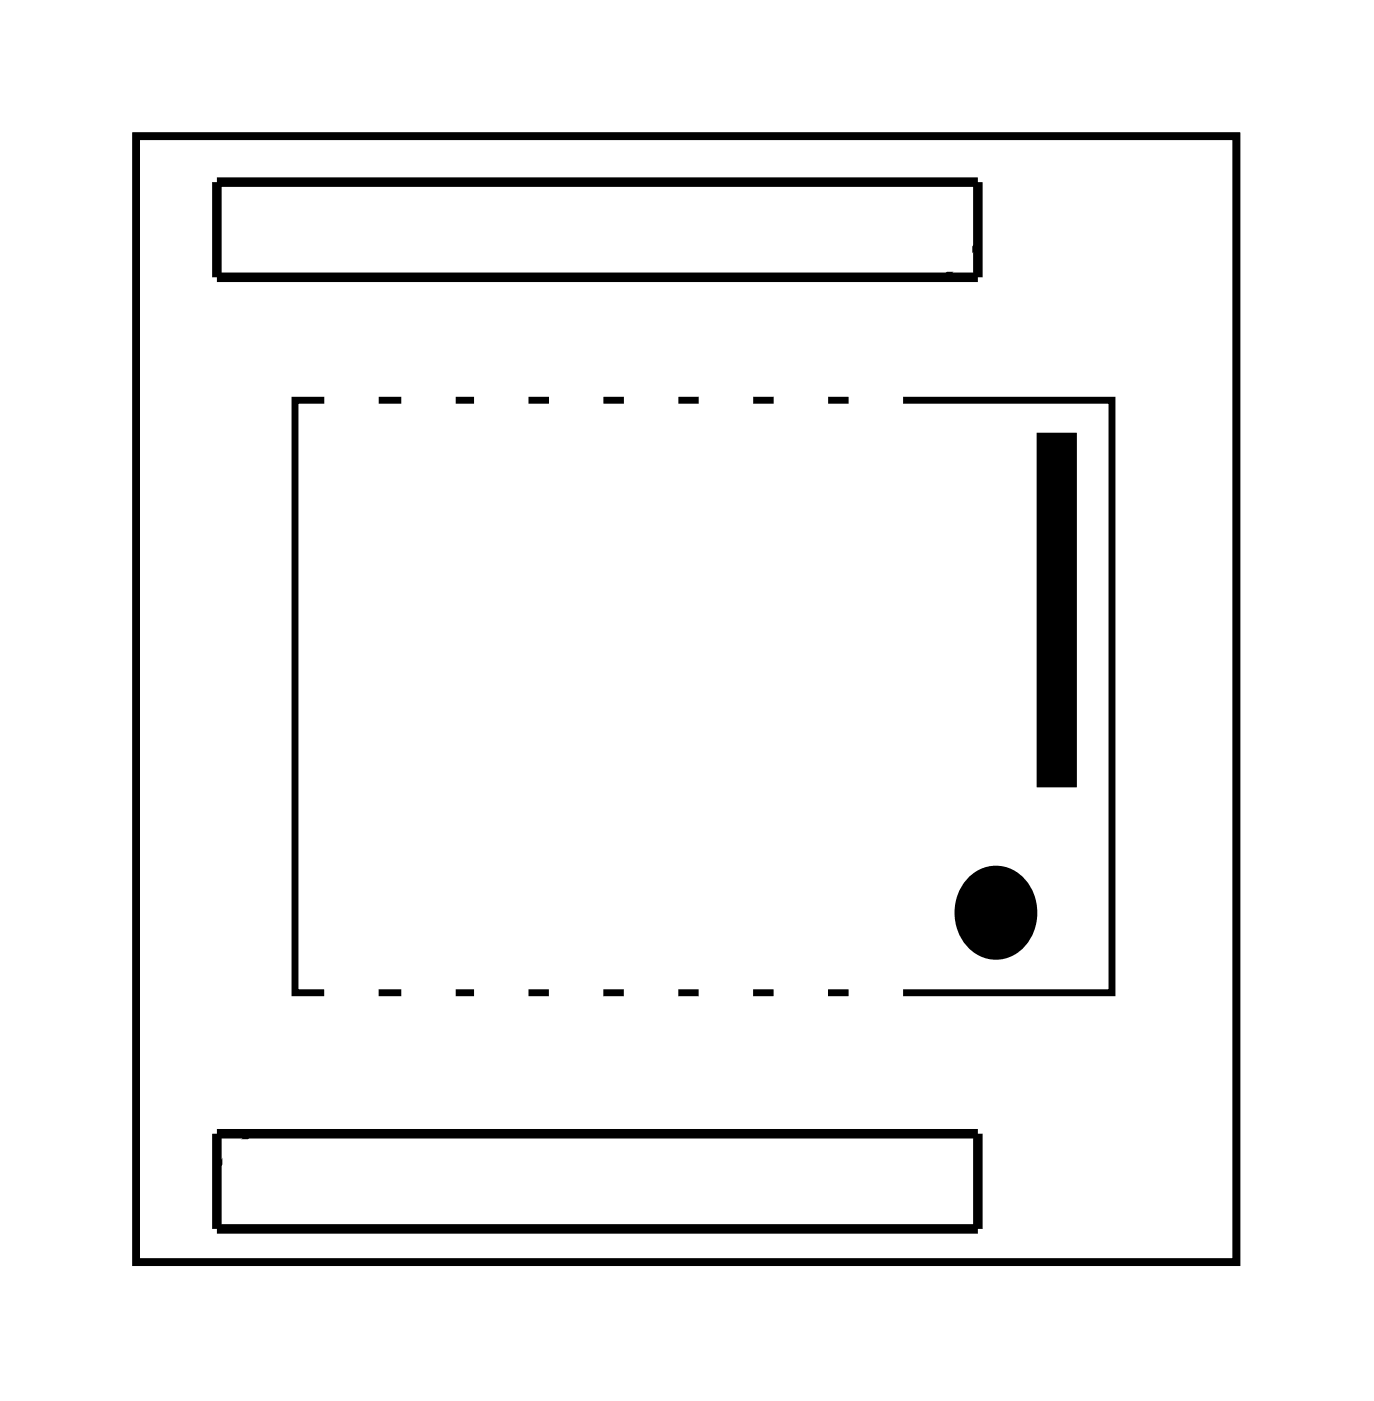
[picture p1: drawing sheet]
<svg xmlns="http://www.w3.org/2000/svg" width="37mm" height="37mm" viewBox="0 0 37 37" stroke-linecap="round" stroke-linejoin="round" font-family="sans-serif">
<path d="M3.6 3.6h29.4v30.1h-29.4z" fill="none" stroke="#000" stroke-width=".2"/>
<path d="M3.6 3.6h29.4v30.1h-29.4z" fill="none" stroke="#000" stroke-width=".03"/>
<path d="M5.8 4.9h20.3v2.5h-20.3zM5.8 30.3h20.3v2.5h-20.3z" fill="none" stroke="#000" stroke-width=".25"/>
<path d="M26.1 6.5l-.9 .9M6.7 30.3l-.9 .9" fill="none" stroke="#000" stroke-width=".13"/>
<g fill="#000">
<path d="M27.7 11.6h1v9.4h-1z"/>
<path d="M27.7 11.6v9.4h1.1v-9.4zM27.7 11.6h1v9.4h-1z"/>
</g>
<path d="M26 23.5a1.02 1.02 0 0 1 1.2 0 1.02 1.02 0 0 1 .3 1.2 .97 .97 0 0 1-1.1 .8 .97 .97 0 0 1-.8-1.1l.1-.4z" fill-rule="evenodd" fill="#000"/>
<path d="M26 23.5a1.02 1.02 0 0 1 1.2 0 1.02 1.02 0 0 1 .3 1.2 .97 .97 0 0 1-1.1 .8 .97 .97 0 0 1-.8-1.1l.1-.4z" fill="none" stroke="#000" stroke-width=".26"/>
<path d="M7.9 10.7h21.8v15.8h-21.8z" fill="none" stroke="#000" stroke-width=".18"/>
<path d="M22.8 25.3h1.2v2.3h-1.2zM23.1 25.9a.31 .31 0 0 0 .6 0 .31 .31 0 0 0-.6 0z" fill="#fff"/>
<g fill="none" stroke="#fff" stroke-width=".25">
<path d="M22.8 25.3h1.2v2.3h-1.2z"/>
<circle cx="23.4" cy="25.9" r=".31"/>
</g>
<path d="M20.8 25.3h1.2v2.3h-1.2zM21.1 25.9a.31 .31 0 0 0 .6 0 .31 .31 0 0 0-.6 0z" fill="#fff"/>
<g fill="none" stroke="#fff" stroke-width=".25">
<path d="M20.8 25.3h1.2v2.3h-1.2z"/>
<circle cx="21.4" cy="25.9" r=".31"/>
</g>
<path d="M18.8 25.3h1.2v2.3h-1.2zM19.1 25.9a.31 .31 0 0 0 .6 0 .31 .31 0 0 0-.6 0z" fill="#fff"/>
<g fill="none" stroke="#fff" stroke-width=".25">
<path d="M18.8 25.3h1.2v2.3h-1.2z"/>
<circle cx="19.4" cy="25.9" r=".31"/>
</g>
<path d="M16.8 25.3h1.2v2.3h-1.2zM17.1 25.9a.31 .31 0 0 0 .6 0 .31 .31 0 0 0-.6 0z" fill="#fff"/>
<g fill="none" stroke="#fff" stroke-width=".25">
<path d="M16.8 25.3h1.2v2.3h-1.2z"/>
<circle cx="17.4" cy="25.9" r=".31"/>
</g>
<path d="M14.8 25.3h1.2v2.3h-1.2zM15.1 25.9a.31 .31 0 0 0 .6 0 .31 .31 0 0 0-.6 0z" fill="#fff"/>
<g fill="none" stroke="#fff" stroke-width=".25">
<path d="M14.8 25.3h1.2v2.3h-1.2z"/>
<circle cx="15.4" cy="25.9" r=".31"/>
</g>
<path d="M12.8 25.3h1.2v2.3h-1.2zM13.1 25.9a.31 .31 0 0 0 .6 0 .31 .31 0 0 0-.6 0z" fill="#fff"/>
<g fill="none" stroke="#fff" stroke-width=".25">
<path d="M12.8 25.3h1.2v2.3h-1.2z"/>
<circle cx="13.4" cy="25.9" r=".31"/>
</g>
<path d="M10.8 25.3h1.2v2.3h-1.2zM11.1 25.9a.35 .35 0 0 0 .7 0 .35 .35 0 0 0-.7 0z" fill="#fff"/>
<g fill="none" stroke="#fff" stroke-width=".25">
<path d="M10.8 25.3h1.2v2.3h-1.2z"/>
<circle cx="11.4" cy="25.9" r=".31"/>
</g>
<path d="M22.8 9.6h1.2v2.2h-1.2zM23.1 11.3a.31 .31 0 0 0 .6 0 .31 .31 0 0 0-.6 0z" fill="#fff"/>
<g fill="none" stroke="#fff" stroke-width=".25">
<path d="M22.8 9.6h1.2v2.2h-1.2z"/>
<circle cx="23.4" cy="11.3" r=".31"/>
</g>
<path d="M20.8 9.6h1.2v2.2h-1.2zM21.1 11.3a.31 .31 0 0 0 .6 0 .31 .31 0 0 0-.6 0z" fill="#fff"/>
<g fill="none" stroke="#fff" stroke-width=".25">
<path d="M20.8 9.6h1.2v2.2h-1.2z"/>
<circle cx="21.4" cy="11.3" r=".31"/>
</g>
<path d="M18.8 9.6h1.2v2.2h-1.2zM19.1 11.3a.31 .31 0 0 0 .6 0 .31 .31 0 0 0-.6 0z" fill="#fff"/>
<g fill="none" stroke="#fff" stroke-width=".25">
<path d="M18.8 9.6h1.2v2.2h-1.2z"/>
<circle cx="19.4" cy="11.3" r=".31"/>
</g>
<path d="M16.8 9.6h1.2v2.2h-1.2zM17.1 11.3a.31 .31 0 0 0 .6 0 .31 .31 0 0 0-.6 0z" fill="#fff"/>
<g fill="none" stroke="#fff" stroke-width=".25">
<path d="M16.8 9.6h1.2v2.2h-1.2z"/>
<circle cx="17.4" cy="11.3" r=".31"/>
</g>
<path d="M14.8 9.6h1.2v2.2h-1.2zM15.1 11.3a.31 .31 0 0 0 .6 0 .31 .31 0 0 0-.6 0z" fill="#fff"/>
<g fill="none" stroke="#fff" stroke-width=".25">
<path d="M14.8 9.6h1.2v2.2h-1.2z"/>
<circle cx="15.4" cy="11.3" r=".31"/>
</g>
<path d="M12.8 9.6h1.2v2.2h-1.2zM13.1 11.3a.31 .31 0 0 0 .6 0 .31 .31 0 0 0-.6 0z" fill="#fff"/>
<g fill="none" stroke="#fff" stroke-width=".25">
<path d="M12.8 9.6h1.2v2.2h-1.2z"/>
<circle cx="13.4" cy="11.3" r=".31"/>
</g>
<path d="M10.8 9.6h1.2v2.2h-1.2zM11.1 11.3a.35 .35 0 0 0 .7 0 .35 .35 0 0 0-.7 0z" fill="#fff"/>
<g fill="none" stroke="#fff" stroke-width=".25">
<path d="M10.8 9.6h1.2v2.2h-1.2z"/>
<circle cx="11.4" cy="11.3" r=".31"/>
</g>
<path d="M8.8 9.6h1.2v2.2h-1.2zM9.1 11.3a.31 .31 0 0 0 .6 0 .31 .31 0 0 0-.6 0z" fill="#fff"/>
<g fill="none" stroke="#fff" stroke-width=".25">
<path d="M8.8 9.6h1.2v2.2h-1.2z"/>
<circle cx="9.4" cy="11.3" r=".31"/>
</g>
<path d="M8.8 25.3h1.2v2.3h-1.2zM9.1 25.9a.31 .31 0 0 0 .6 0 .31 .31 0 0 0-.6 0z" fill="#fff"/>
<g fill="none" stroke="#fff" stroke-width=".25">
<path d="M8.8 25.3h1.2v2.3h-1.2z"/>
<circle cx="9.4" cy="25.9" r=".31"/>
</g>
<path d="M24.1 5.4h1.5v1.5h-1.5z" fill="#fff"/>
<path d="M24.1 5.4h1.5v1.5h-1.5z" fill="none" stroke="#fff" stroke-width=".76" stroke-linecap="butt"/>
<circle cx="24.8" cy="6.1" r=".74" fill="#fff"/>
<circle cx="24.8" cy="6.1" r=".74" fill="none" stroke="#fff" stroke-width=".76" stroke-linecap="butt"/>
<circle cx="22.3" cy="6.1" r=".74" fill="#fff"/>
<circle cx="22.3" cy="6.1" r=".74" fill="none" stroke="#fff" stroke-width=".76" stroke-linecap="butt"/>
<circle cx="19.8" cy="6.1" r=".74" fill="#fff"/>
<circle cx="19.8" cy="6.1" r=".74" fill="none" stroke="#fff" stroke-width=".76" stroke-linecap="butt"/>
<circle cx="17.2" cy="6.1" r=".74" fill="#fff"/>
<circle cx="17.2" cy="6.1" r=".74" fill="none" stroke="#fff" stroke-width=".76" stroke-linecap="butt"/>
<circle cx="14.7" cy="6.1" r=".74" fill="#fff"/>
<circle cx="14.7" cy="6.1" r=".74" fill="none" stroke="#fff" stroke-width=".76" stroke-linecap="butt"/>
<circle cx="12.1" cy="6.1" r=".74" fill="#fff"/>
<circle cx="12.1" cy="6.1" r=".74" fill="none" stroke="#fff" stroke-width=".76" stroke-linecap="butt"/>
<circle cx="9.6" cy="6.1" r=".74" fill="#fff"/>
<circle cx="9.6" cy="6.1" r=".74" fill="none" stroke="#fff" stroke-width=".76" stroke-linecap="butt"/>
<circle cx="7.1" cy="6.1" r=".74" fill="#fff"/>
<circle cx="7.1" cy="6.1" r=".74" fill="none" stroke="#fff" stroke-width=".76" stroke-linecap="butt"/>
<path d="M24.1 5.4h1.5v1.5h-1.5z" fill="#fff"/>
<path d="M24.1 5.4h1.5v1.5h-1.5z" fill="none" stroke="#fff" stroke-width=".76" stroke-linecap="butt"/>
<circle cx="24.8" cy="6.1" r=".74" fill="#fff"/>
<circle cx="24.8" cy="6.1" r=".74" fill="none" stroke="#fff" stroke-width=".76" stroke-linecap="butt"/>
<circle cx="22.3" cy="6.1" r=".74" fill="#fff"/>
<circle cx="22.3" cy="6.1" r=".74" fill="none" stroke="#fff" stroke-width=".76" stroke-linecap="butt"/>
<circle cx="19.8" cy="6.1" r=".74" fill="#fff"/>
<circle cx="19.8" cy="6.1" r=".74" fill="none" stroke="#fff" stroke-width=".76" stroke-linecap="butt"/>
<circle cx="17.2" cy="6.1" r=".74" fill="#fff"/>
<circle cx="17.2" cy="6.1" r=".74" fill="none" stroke="#fff" stroke-width=".76" stroke-linecap="butt"/>
<circle cx="14.7" cy="6.1" r=".74" fill="#fff"/>
<circle cx="14.7" cy="6.1" r=".74" fill="none" stroke="#fff" stroke-width=".76" stroke-linecap="butt"/>
<circle cx="12.1" cy="6.1" r=".74" fill="#fff"/>
<circle cx="12.1" cy="6.1" r=".74" fill="none" stroke="#fff" stroke-width=".76" stroke-linecap="butt"/>
<circle cx="9.6" cy="6.1" r=".74" fill="#fff"/>
<circle cx="9.6" cy="6.1" r=".74" fill="none" stroke="#fff" stroke-width=".76" stroke-linecap="butt"/>
<circle cx="7.1" cy="6.1" r=".74" fill="#fff"/>
<circle cx="7.1" cy="6.1" r=".74" fill="none" stroke="#fff" stroke-width=".76" stroke-linecap="butt"/>
<path d="M6.3 30.8h1.5v1.5h-1.5z" fill="#fff"/>
<path d="M6.3 30.8h1.5v1.5h-1.5z" fill="none" stroke="#fff" stroke-width=".76" stroke-linecap="butt"/>
<circle cx="7.1" cy="31.5" r=".74" fill="#fff"/>
<circle cx="7.1" cy="31.5" r=".74" fill="none" stroke="#fff" stroke-width=".76" stroke-linecap="butt"/>
<circle cx="9.6" cy="31.5" r=".74" fill="#fff"/>
<circle cx="9.6" cy="31.5" r=".74" fill="none" stroke="#fff" stroke-width=".76" stroke-linecap="butt"/>
<circle cx="12.1" cy="31.5" r=".74" fill="#fff"/>
<circle cx="12.1" cy="31.5" r=".74" fill="none" stroke="#fff" stroke-width=".76" stroke-linecap="butt"/>
<circle cx="14.7" cy="31.5" r=".74" fill="#fff"/>
<circle cx="14.7" cy="31.5" r=".74" fill="none" stroke="#fff" stroke-width=".76" stroke-linecap="butt"/>
<circle cx="17.2" cy="31.5" r=".74" fill="#fff"/>
<circle cx="17.2" cy="31.5" r=".74" fill="none" stroke="#fff" stroke-width=".76" stroke-linecap="butt"/>
<circle cx="19.8" cy="31.5" r=".74" fill="#fff"/>
<circle cx="19.8" cy="31.5" r=".74" fill="none" stroke="#fff" stroke-width=".76" stroke-linecap="butt"/>
<circle cx="22.3" cy="31.5" r=".74" fill="#fff"/>
<circle cx="22.3" cy="31.5" r=".74" fill="none" stroke="#fff" stroke-width=".76" stroke-linecap="butt"/>
<circle cx="24.8" cy="31.5" r=".74" fill="#fff"/>
<circle cx="24.8" cy="31.5" r=".74" fill="none" stroke="#fff" stroke-width=".76" stroke-linecap="butt"/>
<path d="M6.3 30.8h1.5v1.5h-1.5z" fill="#fff"/>
<path d="M6.3 30.8h1.5v1.5h-1.5z" fill="none" stroke="#fff" stroke-width=".76" stroke-linecap="butt"/>
<circle cx="7.1" cy="31.5" r=".74" fill="#fff"/>
<circle cx="7.1" cy="31.5" r=".74" fill="none" stroke="#fff" stroke-width=".76" stroke-linecap="butt"/>
<circle cx="9.6" cy="31.5" r=".74" fill="#fff"/>
<circle cx="9.6" cy="31.5" r=".74" fill="none" stroke="#fff" stroke-width=".76" stroke-linecap="butt"/>
<circle cx="12.1" cy="31.5" r=".74" fill="#fff"/>
<circle cx="12.1" cy="31.5" r=".74" fill="none" stroke="#fff" stroke-width=".76" stroke-linecap="butt"/>
<circle cx="14.7" cy="31.5" r=".74" fill="#fff"/>
<circle cx="14.7" cy="31.5" r=".74" fill="none" stroke="#fff" stroke-width=".76" stroke-linecap="butt"/>
<circle cx="17.2" cy="31.5" r=".74" fill="#fff"/>
<circle cx="17.2" cy="31.5" r=".74" fill="none" stroke="#fff" stroke-width=".76" stroke-linecap="butt"/>
<circle cx="19.8" cy="31.5" r=".74" fill="#fff"/>
<circle cx="19.8" cy="31.5" r=".74" fill="none" stroke="#fff" stroke-width=".76" stroke-linecap="butt"/>
<circle cx="22.3" cy="31.5" r=".74" fill="#fff"/>
<circle cx="22.3" cy="31.5" r=".74" fill="none" stroke="#fff" stroke-width=".76" stroke-linecap="butt"/>
<circle cx="24.8" cy="31.5" r=".74" fill="#fff"/>
<circle cx="24.8" cy="31.5" r=".74" fill="none" stroke="#fff" stroke-width=".76" stroke-linecap="butt"/>
</svg>
